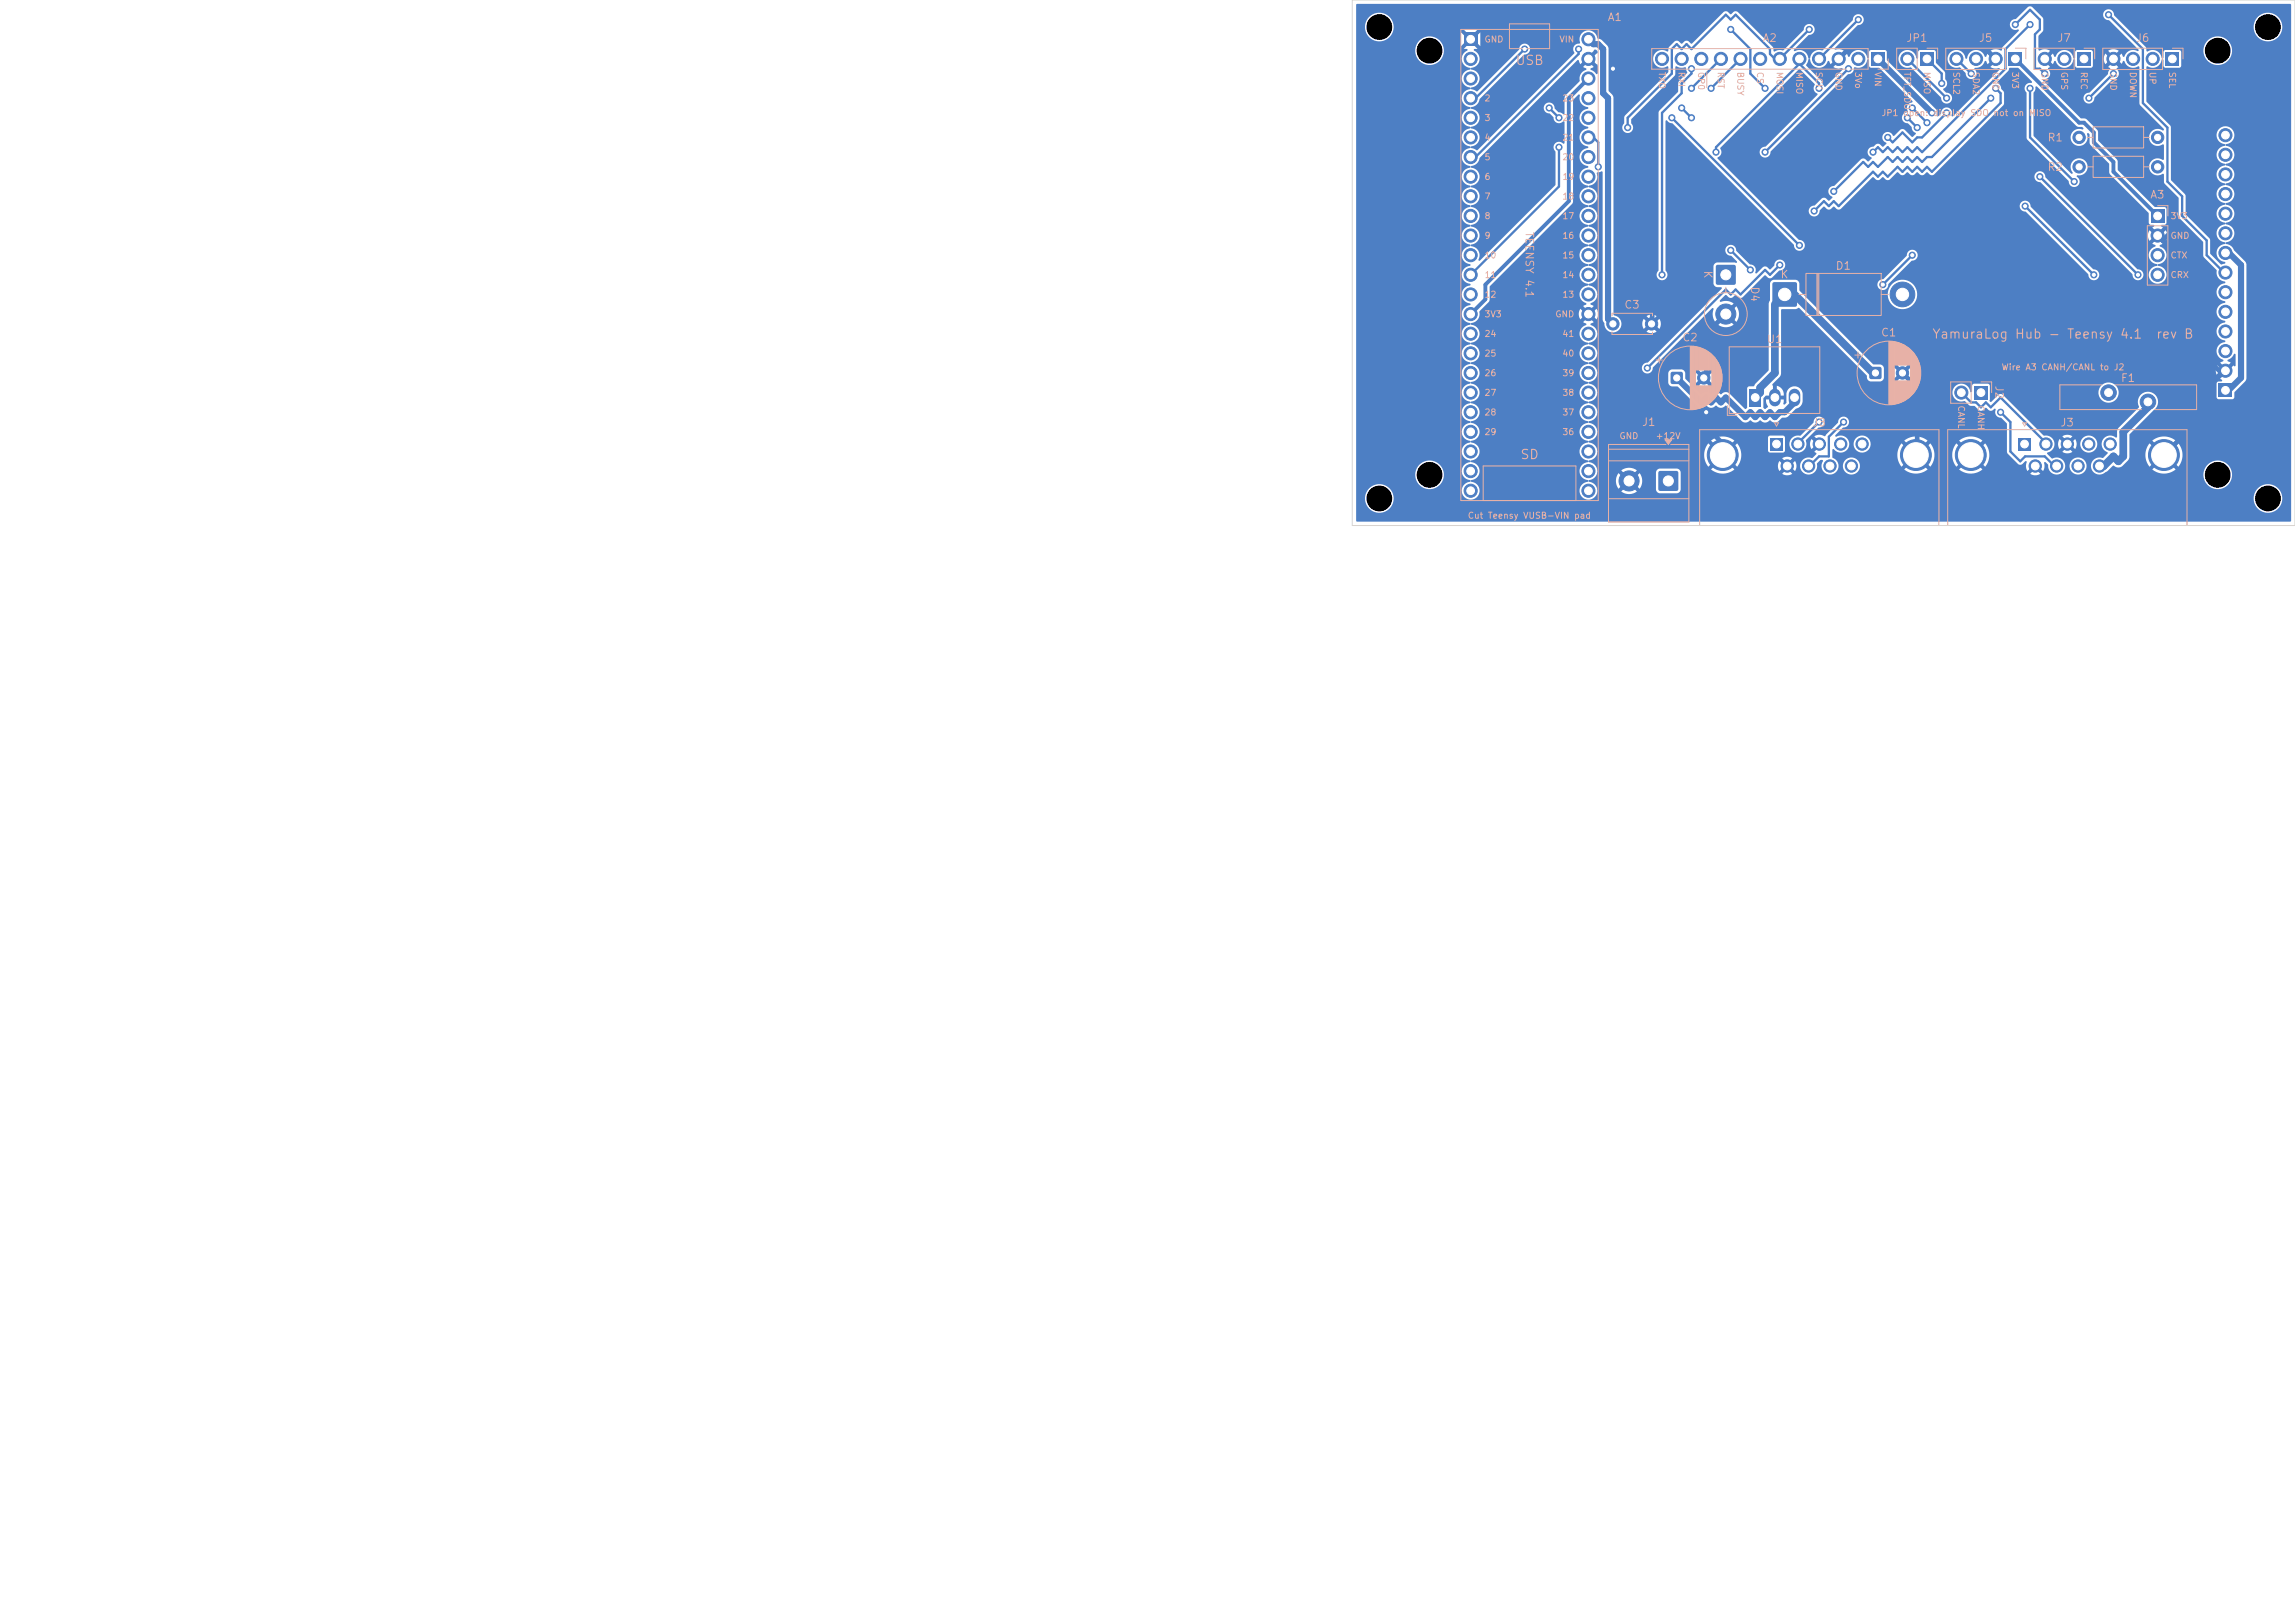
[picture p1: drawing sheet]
<svg xmlns="http://www.w3.org/2000/svg" width="297mm" height="210mm" viewBox="0 0 297 210" stroke-linecap="round" stroke-linejoin="round" font-family="sans-serif">
<defs><g id="words">
<g font-size="1.2" fill="#e8b2a7">
<text x="196" y="8.7">USB</text>
<text x="250" y="44.1">YamuraLog Hub - Teensy 4.1</text>
<text x="278.9" y="44.1">rev B</text>
<text x="196.7" y="59.7">SD</text>
</g>
<g font-size="1" fill="#e8b2a7">
<text x="208" y="3">A1</text>
<text x="228" y="5.7">A2</text>
<text x="246.6" y="5.7">JP1</text>
<text x="256" y="5.7">J5</text>
<text x="266.2" y="5.7">J7</text>
<text x="276.3" y="5.7">J6</text>
<text x="264.9" y="22.4">R2</text>
<text x="264.9" y="18.5">R1</text>
<text x="197.2" y="29.9" transform="rotate(90 197.2 29.9)">TEENSY 4.1</text>
<text x="278.2" y="25.9">A3</text>
<text x="220.3" y="34.9" transform="rotate(90 220.3 34.9)">K</text>
<text x="237.5" y="35.1">D1</text>
<text x="210.1" y="40.2">C3</text>
<text x="226.3" y="37" transform="rotate(90 226.3 37)">D4</text>
<text x="230.3" y="36.3">K</text>
<text x="217.6" y="44.4">C2</text>
<text x="228.6" y="44.6">U1</text>
<text x="243.4" y="43.8">C1</text>
<text x="258" y="49.8" transform="rotate(90 258 49.8)">J2</text>
<text x="274.4" y="49.7">F1</text>
<text x="212.4" y="55.4">J1</text>
<text x="234.5" y="55.4">J8</text>
<text x="266.6" y="55.4">J3</text>
</g>
<g font-size=".8" fill="#e8b2a7">
<text x="192" y="5.7">GND</text>
<text x="201.7" y="5.7">VIN</text>
<text x="214.5" y="9.2" transform="rotate(90 214.5 9.2)">TXO</text>
<text x="217" y="9.2" transform="rotate(90 217 9.2)">RXI</text>
<text x="219.6" y="9.2" transform="rotate(90 219.6 9.2)">GP0</text>
<text x="222.1" y="9.2" transform="rotate(90 222.1 9.2)">RST</text>
<text x="224.6" y="9.2" transform="rotate(90 224.6 9.2)">BUSY</text>
<text x="227.2" y="9.2" transform="rotate(90 227.2 9.2)">CS</text>
<text x="229.7" y="9.2" transform="rotate(90 229.7 9.2)">MOSI</text>
<text x="232.3" y="9.2" transform="rotate(90 232.3 9.2)">MISO</text>
<text x="234.8" y="9.2" transform="rotate(90 234.8 9.2)">SCK</text>
<text x="237.3" y="9.2" transform="rotate(90 237.3 9.2)">GND</text>
<text x="239.9" y="9.2" transform="rotate(90 239.9 9.2)">3Vo</text>
<text x="242.4" y="9.2" transform="rotate(90 242.4 9.2)">VIN</text>
<text x="246.2" y="9.2" transform="rotate(90 246.2 9.2)">TFT_SDO</text>
<text x="248.8" y="9.2" transform="rotate(90 248.8 9.2)">MISO</text>
<text x="252.6" y="9.2" transform="rotate(90 252.6 9.2)">SCL2</text>
<text x="255.1" y="9.2" transform="rotate(90 255.1 9.2)">SDA2</text>
<text x="257.7" y="9.2" transform="rotate(90 257.7 9.2)">GND</text>
<text x="260.2" y="9.2" transform="rotate(90 260.2 9.2)">3V3</text>
<text x="264" y="9.2" transform="rotate(90 264 9.2)">GND</text>
<text x="266.5" y="9.2" transform="rotate(90 266.5 9.2)">GPS</text>
<text x="269.1" y="9.2" transform="rotate(90 269.1 9.2)">REC</text>
<text x="272.9" y="9.2" transform="rotate(90 272.9 9.2)">GND</text>
<text x="275.4" y="9.2" transform="rotate(90 275.4 9.2)">DOWN</text>
<text x="278" y="9.2" transform="rotate(90 278 9.2)">UP</text>
<text x="280.5" y="9.2" transform="rotate(90 280.5 9.2)">SEL</text>
<text x="192" y="13.3">2</text>
<text x="192" y="15.9">3</text>
<text x="202.1" y="13.3">23</text>
<text x="202.1" y="15.9">22</text>
<text x="243.4" y="15.2">JP1 open: display SDO not on</text>
<text x="262.5" y="15.2">MISO</text>
<text x="192" y="18.4">4</text>
<text x="192" y="20.9">5</text>
<text x="192" y="23.5">6</text>
<text x="202.1" y="18.4">21</text>
<text x="202.1" y="20.9">20</text>
<text x="202.1" y="23.5">19</text>
<text x="192" y="26">7</text>
<text x="192" y="28.6">8</text>
<text x="202.1" y="26">18</text>
<text x="202.1" y="28.6">17</text>
<text x="280.8" y="28.6">3V3</text>
<text x="192" y="31.1">9</text>
<text x="192" y="33.6">10</text>
<text x="202.1" y="31.1">16</text>
<text x="202.1" y="33.6">15</text>
<text x="280.8" y="31.1">GND</text>
<text x="280.8" y="33.6">CTX</text>
<text x="192" y="36.2">11</text>
<text x="192" y="38.7">12</text>
<text x="192" y="41.3">3V3</text>
<text x="201.2" y="41.3">GND</text>
<text x="202.1" y="36.2">14</text>
<text x="202.1" y="38.7">13</text>
<text x="280.8" y="36.2">CRX</text>
<text x="192" y="43.8">24</text>
<text x="192" y="46.3">25</text>
<text x="202.1" y="43.8">41</text>
<text x="202.1" y="46.3">40</text>
<text x="192" y="48.9">26</text>
<text x="192" y="51.4">27</text>
<text x="192" y="54">28</text>
<text x="202.1" y="48.9">39</text>
<text x="202.1" y="51.4">38</text>
<text x="202.1" y="54">37</text>
<text x="253.2" y="52.4" transform="rotate(90 253.2 52.4)">CANL</text>
<text x="255.8" y="52.4" transform="rotate(90 255.8 52.4)">CANH</text>
<text x="259" y="48.1">Wire A3 CANH/CANL to J2</text>
<text x="192" y="56.5">29</text>
<text x="202.1" y="56.5">36</text>
<text x="209.5" y="57">GND</text>
<text x="214.2" y="57">+12V</text>
<text x="189.9" y="67.3">Cut Teensy VUSB-VIN pad</text>
</g>
</g></defs>
<path d="M287.2 49.7h1.7v1.7h-1.7z" fill="#4d7fc4"/>
<g fill="#4d7fc4" stroke="#4d7fc4" stroke-width=".13">
<circle cx="288" cy="48" r=".85"/>
<circle cx="288" cy="45.4" r=".85"/>
<circle cx="288" cy="42.9" r=".85"/>
<circle cx="288" cy="40.3" r=".85"/>
<circle cx="288" cy="37.8" r=".85"/>
<circle cx="288" cy="35.3" r=".85"/>
<circle cx="288" cy="32.7" r=".85"/>
<circle cx="288" cy="30.2" r=".85"/>
<circle cx="288" cy="27.6" r=".85"/>
<circle cx="288" cy="25.1" r=".85"/>
<circle cx="288" cy="22.6" r=".85"/>
<circle cx="288" cy="20" r=".85"/>
<circle cx="288" cy="17.5" r=".85"/>
</g>
<path d="M189.5 4.2h1.7v1.7h-1.7z" fill="#4d7fc4"/>
<g fill="#4d7fc4" stroke="#4d7fc4" stroke-width=".13">
<circle cx="190.3" cy="7.6" r=".85"/>
<circle cx="190.3" cy="10.2" r=".85"/>
<circle cx="190.3" cy="12.7" r=".85"/>
<circle cx="190.3" cy="15.2" r=".85"/>
<circle cx="190.3" cy="17.8" r=".85"/>
<circle cx="190.3" cy="20.3" r=".85"/>
<circle cx="190.3" cy="22.9" r=".85"/>
<circle cx="190.3" cy="25.4" r=".85"/>
<circle cx="190.3" cy="27.9" r=".85"/>
<circle cx="190.3" cy="30.5" r=".85"/>
<circle cx="190.3" cy="33" r=".85"/>
<circle cx="190.3" cy="35.6" r=".85"/>
<circle cx="190.3" cy="38.1" r=".85"/>
<circle cx="190.3" cy="40.6" r=".85"/>
<circle cx="190.3" cy="43.2" r=".85"/>
<circle cx="190.3" cy="45.7" r=".85"/>
<circle cx="190.3" cy="48.3" r=".85"/>
<circle cx="190.3" cy="50.8" r=".85"/>
<circle cx="190.3" cy="53.3" r=".85"/>
<circle cx="190.3" cy="55.9" r=".85"/>
<circle cx="190.3" cy="58.4" r=".85"/>
<circle cx="190.3" cy="61" r=".85"/>
<circle cx="190.3" cy="63.5" r=".85"/>
<circle cx="205.6" cy="63.5" r=".85"/>
<circle cx="205.6" cy="61" r=".85"/>
<circle cx="205.6" cy="58.4" r=".85"/>
<circle cx="205.6" cy="55.9" r=".85"/>
<circle cx="205.6" cy="53.3" r=".85"/>
<circle cx="205.6" cy="50.8" r=".85"/>
<circle cx="205.6" cy="48.3" r=".85"/>
<circle cx="205.6" cy="45.7" r=".85"/>
<circle cx="205.6" cy="43.2" r=".85"/>
<circle cx="205.6" cy="40.6" r=".85"/>
<circle cx="205.6" cy="38.1" r=".85"/>
<circle cx="205.6" cy="35.6" r=".85"/>
<circle cx="205.6" cy="33" r=".85"/>
<circle cx="205.6" cy="30.5" r=".85"/>
<circle cx="205.6" cy="27.9" r=".85"/>
<circle cx="205.6" cy="25.4" r=".85"/>
<circle cx="205.6" cy="22.9" r=".85"/>
<circle cx="205.6" cy="20.3" r=".85"/>
<circle cx="205.6" cy="17.8" r=".85"/>
<circle cx="205.6" cy="15.2" r=".85"/>
<circle cx="205.6" cy="12.7" r=".85"/>
<circle cx="205.6" cy="10.2" r=".85"/>
<circle cx="205.6" cy="7.6" r=".85"/>
<circle cx="205.6" cy="5.1" r=".85"/>
<circle cx="208.7" cy="41.9" r=".8"/>
<circle cx="213.7" cy="41.9" r=".8"/>
</g>
<path d="M261.2 56.7h1.6v1.6h-1.6z" fill="#4d7fc4"/>
<g fill="#4d7fc4" stroke="#4d7fc4" stroke-width=".13">
<circle cx="264.8" cy="57.5" r=".8"/>
<circle cx="267.5" cy="57.5" r=".8"/>
<circle cx="270.3" cy="57.5" r=".8"/>
<circle cx="273.1" cy="57.5" r=".8"/>
<circle cx="263.4" cy="60.3" r=".8"/>
<circle cx="266.2" cy="60.3" r=".8"/>
<circle cx="268.9" cy="60.3" r=".8"/>
<circle cx="271.7" cy="60.3" r=".8"/>
<circle cx="255" cy="58.9" r="2"/>
<circle cx="280" cy="58.9" r="2"/>
</g>
<path d="M278.4 27.1h1.7v1.7h-1.7z" fill="#4d7fc4"/>
<g fill="#4d7fc4" stroke="#4d7fc4" stroke-width=".13">
<circle cx="279.2" cy="30.5" r=".85"/>
<circle cx="279.2" cy="33" r=".85"/>
<circle cx="279.2" cy="35.6" r=".85"/>
<circle cx="272.9" cy="50.8" r="1.01"/>
<circle cx="278" cy="52" r="1.01"/>
</g>
<path d="M268.8 6.8h1.7v1.7h-1.7z" fill="#4d7fc4"/>
<g fill="#4d7fc4" stroke="#4d7fc4" stroke-width=".13">
<circle cx="267.2" cy="7.6" r=".85"/>
<circle cx="264.6" cy="7.6" r=".85"/>
</g>
<path d="M260 6.8h1.7v1.7h-1.7z" fill="#4d7fc4"/>
<g fill="#4d7fc4" stroke="#4d7fc4" stroke-width=".13">
<circle cx="258.3" cy="7.6" r=".85"/>
<circle cx="255.7" cy="7.6" r=".85"/>
<circle cx="253.2" cy="7.6" r=".85"/>
</g>
<path d="M248.5 6.8h1.7v1.7h-1.7z" fill="#4d7fc4"/>
<circle cx="246.8" cy="7.6" r=".85" fill="#4d7fc4" stroke="#4d7fc4" stroke-width=".13"/>
<path d="M226.4 50.3h1.5v2.3h-1.5z" fill="#4d7fc4"/>
<path d="M229.7 51v.8M232.2 51v.8" fill="none" stroke="#4d7fc4" stroke-width="1.5"/>
<path d="M255.5 50h1.7v1.7h-1.7z" fill="#4d7fc4"/>
<circle cx="253.8" cy="50.8" r=".85" fill="#4d7fc4" stroke="#4d7fc4" stroke-width=".13"/>
<path d="M216.3 48.2l.1-.1 1.3 .1 .1 .2-.1 1.2-.2 .1-1.2-.1-.1-.1z" fill="#4d7fc4"/>
<g fill="#4d7fc4" stroke="#4d7fc4" stroke-width=".13">
<circle cx="220.5" cy="48.9" r=".8"/>
<circle cx="269.1" cy="21.6" r=".8"/>
<circle cx="279.2" cy="21.6" r=".8"/>
</g>
<path d="M214.7 61l.2-.1h2.1l.1 .1 .1 .2v2.1l-.1 .2h-.1h-2.1h-.2l-.1-.2v-2.1z" fill="#4d7fc4"/>
<g fill="#4d7fc4" stroke="#4d7fc4" stroke-width=".13">
<circle cx="210.8" cy="62.2" r="1.3"/>
<circle cx="269.1" cy="17.8" r=".8"/>
<circle cx="279.2" cy="17.8" r=".8"/>
</g>
<path d="M242.2 6.8h1.7v1.7h-1.7z" fill="#4d7fc4"/>
<g fill="#4d7fc4" stroke="#4d7fc4" stroke-width=".13">
<circle cx="240.5" cy="7.6" r=".85"/>
<circle cx="237.9" cy="7.6" r=".85"/>
<circle cx="235.4" cy="7.6" r=".85"/>
<circle cx="232.9" cy="7.6" r=".85"/>
<circle cx="230.3" cy="7.6" r=".85"/>
<circle cx="227.8" cy="7.6" r=".85"/>
<circle cx="225.2" cy="7.6" r=".85"/>
<circle cx="222.7" cy="7.6" r=".85"/>
<circle cx="220.2" cy="7.6" r=".85"/>
<circle cx="217.6" cy="7.6" r=".85"/>
<circle cx="215.1" cy="7.6" r=".85"/>
</g>
<path d="M222.1 34.3h.2h2.1h.2v.2v2.1v.2l-.2 .1h-2.1l-.2-.1-.1-.2v-2.1z" fill="#4d7fc4"/>
<circle cx="223.3" cy="40.6" r="1.3" fill="#4d7fc4" stroke="#4d7fc4" stroke-width=".13"/>
<path d="M229.1 56.7h1.6v1.6h-1.6z" fill="#4d7fc4"/>
<g fill="#4d7fc4" stroke="#4d7fc4" stroke-width=".13">
<circle cx="232.7" cy="57.5" r=".8"/>
<circle cx="235.4" cy="57.5" r=".8"/>
<circle cx="238.2" cy="57.5" r=".8"/>
<circle cx="241" cy="57.5" r=".8"/>
<circle cx="231.3" cy="60.3" r=".8"/>
<circle cx="234.1" cy="60.3" r=".8"/>
<circle cx="236.8" cy="60.3" r=".8"/>
<circle cx="239.6" cy="60.3" r=".8"/>
<circle cx="222.9" cy="58.9" r="2"/>
<circle cx="247.9" cy="58.9" r="2"/>
</g>
<path d="M242 47.5h.2h1.2l.1 .2-.1 1.3-.1 .1-1.3-.1-.1-.2z" fill="#4d7fc4"/>
<circle cx="246.2" cy="48.3" r=".8" fill="#4d7fc4" stroke="#4d7fc4" stroke-width=".13"/>
<path d="M280.3 6.8h1.7v1.7h-1.7z" fill="#4d7fc4"/>
<g fill="#4d7fc4" stroke="#4d7fc4" stroke-width=".13">
<circle cx="278.6" cy="7.6" r=".85"/>
<circle cx="276" cy="7.6" r=".85"/>
<circle cx="273.5" cy="7.6" r=".85"/>
</g>
<path d="M229.4 36.6l.2-.1h2.7l.2 .1 .1 .2v2.7l-.1 .1-.2 .1h-2.7l-.2-.1v-.1v-2.7z" fill="#4d7fc4"/>
<g fill="#4d7fc4" stroke="#4d7fc4" stroke-width=".13">
<circle cx="246.2" cy="38.1" r="1.6"/>
<circle cx="250" cy="14.6" r=".4"/>
<circle cx="208.7" cy="8.9" r=".4"/>
<circle cx="220.8" cy="53.3" r=".4"/>
<circle cx="224" cy="32.4" r=".4"/>
<circle cx="226.5" cy="34.9" r=".4"/>
<circle cx="262.1" cy="26.7" r=".4"/>
<circle cx="218.9" cy="15.2" r=".4"/>
<circle cx="246.8" cy="15.2" r=".4"/>
<circle cx="217.6" cy="14" r=".4"/>
<circle cx="200.5" cy="14" r=".4"/>
<circle cx="271" cy="35.6" r=".4"/>
<circle cx="248.1" cy="16.5" r=".4"/>
<circle cx="201.8" cy="15.2" r=".4"/>
<circle cx="264" cy="22.9" r=".4"/>
<circle cx="249.4" cy="15.9" r=".4"/>
<circle cx="224" cy="3.8" r=".4"/>
<circle cx="228.4" cy="11.4" r=".4"/>
<circle cx="276.7" cy="35.6" r=".4"/>
<circle cx="247.5" cy="14" r=".4"/>
<circle cx="197.3" cy="6.4" r=".4"/>
<circle cx="268.4" cy="23.5" r=".4"/>
<circle cx="262.7" cy="11.4" r=".4"/>
<circle cx="260.8" cy="3.2" r=".4"/>
<circle cx="264.6" cy="9.5" r=".4"/>
<circle cx="210.6" cy="16.5" r=".4"/>
<circle cx="234.1" cy="3.8" r=".4"/>
<circle cx="201.8" cy="19.1" r=".4"/>
<circle cx="218.9" cy="8.9" r=".4"/>
<circle cx="272.9" cy="1.9" r=".4"/>
<circle cx="215.1" cy="35.6" r=".4"/>
<circle cx="240.5" cy="2.5" r=".4"/>
<circle cx="251.9" cy="12.7" r=".4"/>
<circle cx="204.3" cy="6.4" r=".4"/>
<circle cx="218.9" cy="11.4" r=".4"/>
<circle cx="221.4" cy="11.4" r=".4"/>
<circle cx="235.4" cy="11.4" r=".4"/>
<circle cx="222.1" cy="19.7" r=".4"/>
<circle cx="251.3" cy="10.8" r=".4"/>
<circle cx="258.3" cy="11.4" r=".4"/>
<circle cx="255.1" cy="9.5" r=".4"/>
<circle cx="234.8" cy="27.3" r=".4"/>
<circle cx="230.3" cy="34.3" r=".4"/>
<circle cx="213.2" cy="47.6" r=".4"/>
<circle cx="243.7" cy="36.8" r=".4"/>
<circle cx="247.5" cy="33" r=".4"/>
<circle cx="270.3" cy="12.7" r=".4"/>
<circle cx="237.3" cy="24.8" r=".4"/>
<circle cx="273.5" cy="9.5" r=".4"/>
<circle cx="257.6" cy="12.7" r=".4"/>
<circle cx="242.4" cy="19.7" r=".4"/>
<circle cx="262.7" cy="3.2" r=".4"/>
<circle cx="228.4" cy="19.7" r=".4"/>
<circle cx="239.2" cy="8.9" r=".4"/>
<circle cx="244.3" cy="17.8" r=".4"/>
<circle cx="206.8" cy="21.6" r=".4"/>
<circle cx="251.9" cy="14.6" r=".4"/>
<circle cx="232.9" cy="31.8" r=".4"/>
<circle cx="216.4" cy="15.2" r=".4"/>
<circle cx="235.4" cy="54.6" r=".4"/>
<circle cx="258.9" cy="53.3" r=".4"/>
<circle cx="238.6" cy="54.6" r=".4"/>
</g>
<path d="M205.6 5.1l.6 .6h.6l.7 .7v5.7l.6 .6v28.6l.6 .6M243 7.6l7 7M288 32.7l.1-.3 1.9 1.9v14.6l-1.9 1.9-.1-.3M208.7 41.9h.1M217 48.9l3.2 3.2 .6-.7 .6 .7 .7-.7 .6 .7 .6-.7 2.6 2.6 .6-.7 .7 .7 .6-.7 .6 .7 .7-.7 .6 .7 .6-.7h.7l1.2-1.2v-.7M217 48.9h.1" fill="none" stroke="#4d7fc4" stroke-width=".8"/>
<path d="M208.7 8.9v1.9l.7 .6v12.7l4.4 4.5v13.3h-.1M237.9 7.6l2.6-2.5 .6 .6 .7-.6 .6 .6 .6-.6 .7 .6 .6-.6 1.3 1.3 1.2-1.3 .7 .6 .6-.6 .6 .6 .7-.6 .6 .6 .6-.6 1.3 1.3 1.3-1.3 1.3 1.3 1.2-1.3 2.6 2.5M273.5 7.6l1.3 1.3v5.7l2.5 2.5v5.1l3.8 3.8v3.8l-1.2 1.3M279.2 30.5l7 7v9.5l1.3 1.3M220.8 53.3v1.3l.6 .6v.7l1.3 1.3 .2 1.7M222.7 41.3l-1.9 1.9v5.7h-.3M246.2 48.3l1.9 1.9v7l-.2 1.7M287.5 48.3l-.7 .6h-.6v2.5l-3.8 3.8v1.3l-2.4 2.4M288 48l-.5 .3" fill="none" stroke="#4d7fc4" stroke-width=".6"/>
<g fill="none" stroke="#4d7fc4" stroke-width=".3">
<path d="M197.3 6.4l-6.3 6.3M200.5 14l1.3 1.2M201.8 19.1v5l-11.5 11.5M204.3 6.4v.6l-13.3 13.3M206.2 17.8l.6 .6v3.2M216.4 15.2l16.5 16.6M217.6 14l1.3 1.2M218.9 8.9v.6l-1.3 1.3v1.3l-2.5 2.5v21M222.7 7.6l-3.8 3.8M224 3.8l2.5 2.6v3.1l1.9 1.9M225.2 7.6l-3.8 3.8M229.7 7.6l-.6-.6v-.6l-4.5-4.5-.6 .6-.7-.6-4.4 4.5-.6-.7-.7 .7-.6-.7-.6 .7v3.1l-5.8 5.7v1.3"/>
<path d="M234.1 3.8l-3.8 3.8M235.4 11.4v-.6l-2.5-2.5-10.8 10.8v.6M239.2 8.9l-10.8 10.8M240.5 2.5l-5.1 5.1M246.8 15.2l1.3 1.3M246.8 7.6l5.1 5.1M247.5 14l1.9 1.9M249.4 7.6l1.9 1.9v1.3M251.9 14.6l-3.2 3.2h-.6l-.6 .6-1.3-1.3-1.3 1.3-.6-.6M253.2 7.6l1.9 1.9M257.6 12.7l-7.6 7.6h-.6l-.7 .7-.6-.7-.6 .7-.7-.7-.6 .7-.6-.7-.7 .7-.6-.7-1.3 1.3-.6-.6-.6 .6-.7-.6-3.8 3.8M258.3 11.4l.6 .7v1.2l-8.9 8.9-.6-.6-.7 .6-.6-.6-.6 .6-.7-.6-.6 .6-.6-.6-1.3 1.3-.6-.7-.7 .7-.6-.7-4.5 4.5-.6-.7-.6 .7-.7-.7-1.2 1.3"/>
<path d="M260.8 3.2l1.9-1.9 1.3 1.2v1.3l-.7 .6v4.5h.7l.6 .6M262.7 11.4v6.4l5.7 5.7M262.7 3.2l-3.2 3.2v2.5l-10.8 10.8-.6-.6-.6 .6-.7-.6-.6 .6-.6-.6-.7 .6-.6-.6-.6 .6-.7-.6-.6 .6M272.9 1.9l4.4 4.5v6.9l3.2 3.2v7l1.9 1.9v2.5l3.2 3.2v1.9l1.9 1.9 .5 .4M273.5 9.5l-3.2 3.2M224 32.4l2.5 2.5M230.3 34.3l-1.2 1.3-.7-.7-3.2 3.2-.6-.6-.6 .6-.7-.6-10.1 10.1M247.5 33l-3.8 3.8M262.1 26.7l8.9 8.9M264 22.9l12.7 12.7M235.4 54.6l-2.5 2.6-.2 .3M238.6 54.6l-1.9 1.9v2.6h-1.3l-1.3 1.2"/>
<path d="M253.8 50.8l1.3 1.3h.6l.7 .6 .6-.6 .6 .6 1.3-1.3 5.7 5.8 .2 .3M258.9 53.3l1.3 1.3v3.8l1.2 1.3 .7-.6h2.5l1.3 1.2h.3"/>
</g>
<path d="M205.6 10.2l-2.6 2.5v13.3l-10.8 10.8v1.9l-1.9 1.9M260.8 7.6l8.3 8.3h.6l1.3 1.2v1.3l2.5 2.6v1.2l5.7 5.7" fill="none" stroke="#4d7fc4" stroke-width=".5"/>
<path d="M229.7 39.4v8.9l-1.9 1.9v.6l-.6 .6M232.2 38.1l10.2 10.2h.3M227.2 51.4h.1M278 52v.7l-3.2 3.2v3.2l-.7 .6-.6-.6-1.3 1.2h-.5" fill="none" stroke="#4d7fc4" stroke-width="1"/>
<g fill="#4d7fc4">
<path d="M190.4 21.5a1.26 1.26 0 0 0 1.1-1.1l12.6-12.6h.2l.2 .5 .6-.6 .1 .2 .2 .2-.5 .6 .3 .1 .1 .2a1.31 1.31 0 0 0-.9 1.5l-1.9 2-.1 2.2-.1 .1-.6-.3-.5-.4a.73 .73 0 0 0-.7-.8 .73 .73 0 0 0-.7 .7 .73 .73 0 0 0 .8 .7l.4 .4a.75 .75 0 0 0 .5 .8 .75 .75 0 0 0 .8-.2l.2 .1v2.7l-.2 .1a.73 .73 0 0 0-1.1 0 .73 .73 0 0 0 .1 1v4.4l-9.8 9.7h-.1l-.1-.1a1.2 1.2 0 0 0-.9-1.8v-.1a1.18 1.18 0 0 0 1.1-1.2 1.18 1.18 0 0 0-1.1-1.2v-.2a1.18 1.18 0 0 0 1.1-1.2 1.18 1.18 0 0 0-1.1-1.1v-.2a1.18 1.18 0 0 0 1.1-1.2 1.18 1.18 0 0 0-1.1-1.2v-.2a1.18 1.18 0 0 0 1.1-1.1 1.18 1.18 0 0 0-1.1-1.2z"/>
<path d="M206 7.7l.7 .7 .1 1.1-.1 .1-.9-.6v-.1l.5-.2-.6-.6 .2-.1z"/>
<path d="M206.3 6.4l.3 .1 .1 .1 .1 .2-.8 .7-.1-.3-.2-.1z"/>
<path d="M228.5 51.2h.8l-.1 .2 .1 .3h-.8l.1 .4 .2 .5-.4 .3-.2-.2v-1.1z"/>
<path d="M288.3 46.6v-.1a1.41 1.41 0 0 0 .9-.7l.1 .1v1.4l-.1 .1-.2-.1-.5 .5-.2-.2-.2-.1 .6-.6-.4-.1z"/>
<path d="M234 7.7h.2a1.19 1.19 0 0 0 1.1 1.1 1.19 1.19 0 0 0 1.3-.9h.1l.2 .4 .6-.6v.2l.3 .2-.5 .6a1.52 1.52 0 0 0 1.1 .1l.1 .2-2.2 2.2a.49 .49 0 0 1-.4-.5l-.1-.2-2.1-2z"/>
<path d="M175.6 .5h120.8l.1 .1v2.8h-1.1l-.1-.3a1.85 1.85 0 0 0-3-1 1.85 1.85 0 0 0 .5 3.1 1.85 1.85 0 0 0 2.6-1.8h1.1v3h-7.6l-.1-.2a1.85 1.85 0 0 0-3-1.1 1.85 1.85 0 0 0 .5 3.2 1.85 1.85 0 0 0 2.6-1.9h7.6v42.6h-5.8v-14.8l-.1-.4-1.5-1.4a1.25 1.25 0 0 0-1-.8l-.1-.2 .1-.1a1.16 1.16 0 0 0 1.1-1.2 1.16 1.16 0 0 0-1.1-1.1l-.1-.1 .1-.1a1.16 1.16 0 0 0 1.1-1.2 1.16 1.16 0 0 0-1.1-1.1l-.1-.2h.1a1.17 1.17 0 0 0 1.1-1.2 1.17 1.17 0 0 0-1.1-1.2l-.1-.1 .1-.1a1.16 1.16 0 0 0 1.1-1.2 1.16 1.16 0 0 0-1.1-1.1l-.1-.1 .1-.1a1.16 1.16 0 0 0 1.1-1.2 1.16 1.16 0 0 0-1.1-1.1l-.1-.2 .1-.1a1.15 1.15 0 0 0 .9-1.7 1.15 1.15 0 0 0-2 0 1.15 1.15 0 0 0 .9 1.7l.1 .1v.2a1.18 1.18 0 0 0-1.2 1.1 1.18 1.18 0 0 0 1.2 1.2v.1l-.1 .1a1.17 1.17 0 0 0-1.1 1.2 1.17 1.17 0 0 0 1.2 1.1v.2l-.1 .1a1.17 1.17 0 0 0-1.1 1.2 1.17 1.17 0 0 0 1.2 1.1v.1l-.1 .1a1.17 1.17 0 0 0-1.1 1.2 1.17 1.17 0 0 0 1.2 1.1v.2h-.1a1.17 1.17 0 0 0-1.1 1.2 1.17 1.17 0 0 0 1.2 1.2v.1l-.1 .1a1.17 1.17 0 0 0-1.1 1.2 1.17 1.17 0 0 0 1.2 1.1v.2l-.6 .1-1.4-1.4v-1.9l-3.1-3.1-.1-2.6-1.8-1.9-.1-6.8v-.3l-3.1-3v-4.5l.1-.1a1.2 1.2 0 0 0 1.9-.9h.2v.8l.1 .2 1.9 .1 .3-.3v-1.8l-.3-.2h-1.8l-.2 .2-.1 .8-.1 .1-.1-.1a1.23 1.23 0 0 0-1.9-.8l-.1-.6-4.1-4.1a.73 .73 0 0 0-.7-.8 .73 .73 0 0 0-.7 .7 .73 .73 0 0 0 .8 .7l3.7 3.8v.2h-.1a1.22 1.22 0 0 0-1.7 .8l-.1-.1-.2-.4-.6 .6-.1-.2-.3-.2 .6-.5a1.25 1.25 0 0 0-1.4 0l.6 .5-.3 .2-.1 .2-.5-.6a1.24 1.24 0 0 0 0 1.4l.5-.6 .1 .2 .3 .2-.6 .6 .3 .2-.2 .3-.1 .4-2.4 2.4a.73 .73 0 0 0-.8 .7 .73 .73 0 0 0 .8 .7 .73 .73 0 0 0 .7-.8l2.3-2.4a.75 .75 0 0 0 .8-.4 .75 .75 0 0 0-.3-.9l.3-.2-.6-.6 .3-.2 .1-.2 .6 .6 .1-.4h.2a1.26 1.26 0 0 0 1.9 .7l.1 .1v4.8l3.1 3.2v.1l-.1 .1a1.11 1.11 0 0 0-1.5 .1 1.11 1.11 0 0 0 0 1.5 1.11 1.11 0 0 0 1.5 .2l.1 .1v1.9a1.18 1.18 0 0 0-1.9 1 1.17 1.17 0 0 0 1.9 .8l.1 1.3 1.8 1.8 .1 2.5 2.2 2.3h-3.7l-.2-.6-.6 .6-.1-.2-.2-.2 .5-.6-.2-.1v-.2h.4l.3-.2-.1-2-.2-.1h-1.3l-4.7-4.8-.1-1.3-2.5-2.5v-1.1l-.1-.3-1.4-1.4-.7-.1-4.9-4.9v-.2a.74 .74 0 0 0 .9-.4 .74 .74 0 0 0-.3-.9l.3-.2-.6-.6 .3-.2 .1-.2 .6 .6 .1-.4h.2a1.19 1.19 0 0 0 1.3 .9 1.19 1.19 0 0 0 1-1.1h.2v.8l.2 .2 1.9 .1 .2-.3v-1.8l-.2-.2h-1.8l-.3 .2v.8l-.1 .1-.1-.1a1.18 1.18 0 0 0-1.1-1 1.18 1.18 0 0 0-1.2 .9l-.1-.1-.2-.4-.6 .6-.1-.2-.3-.2 .6-.5a1.46 1.46 0 0 0-1.4-.1l-.1-.1v-1.7l.5-.6 .1-.2v-1.4l-.1-.2-1.3-1.4-.3-.1-.3 .1-1.5 1.5a.72 .72 0 0 0-.8 .9 .72 .72 0 0 0 1.1 .5l.1 .1-.1 .1-2 2.1-.2 .5a1.34 1.34 0 0 0-1.4 0l.5 .5-.2 .2-.1 .2-.6-.6-.1 .4h-.2a1.18 1.18 0 0 0-1.3-.8 1.18 1.18 0 0 0-1 1.1h-.2a1.66 1.66 0 0 0-.8-1 1.16 1.16 0 0 0-1.6 1 1.16 1.16 0 0 0 1.6 1.1l.8 .7a.73 .73 0 0 0 1 .8 .73 .73 0 0 0 .1-1.3l.1-.1a1.25 1.25 0 0 0 1.3-.9h.1l.2 .4 .6-.6 .1 .2 .2 .2-.5 .6a1.74 1.74 0 0 0 1.2 .1v.2l-3.8 3.8h-2.4v-.2a.79 .79 0 0 0-.8-.6l-.3-.4v-.1a.76 .76 0 0 0 .2-1.3v-.8l-1.2-1.3v-1.4l-.1-.2h-1.9l-.3 .2v.8l-.1 .1-.1-.1a1.16 1.16 0 0 0-1.4-1 1.16 1.16 0 0 0-.9 1.5 1.16 1.16 0 0 0 1.6 .7l3.9 3.9a.72 .72 0 0 0 .6 .8 .72 .72 0 0 0 .8-.6h2.4l-2.2 2.2-.2 .1-.1-.1a.73 .73 0 0 0-.5-1.1 .73 .73 0 0 0-.8 .8l-.3 .3h-.2v-.5l-.1-.3-6.4-6.4v-1.1l-.1-.2h-2l-.2 .2v.8l-.1 .1-.1-.1a1.19 1.19 0 0 0-1.1-1 1.19 1.19 0 0 0-1.3 .9l-.1-.1-.2-.4-.6 .6-.1-.3-.2-.1 .5-.5a1.74 1.74 0 0 0-1.1-.2l-.1-.2 3-2.9a.73 .73 0 0 0 .8-.7 .73 .73 0 0 0-.8-.8 .73 .73 0 0 0-.6 .8l-4 3.9a1.2 1.2 0 0 0-1.6 1.1h-.1a1.66 1.66 0 0 0-.8-1l-.5-.1-.5 .1-.2-.1 1.9-2a.73 .73 0 0 0 .8-.6 .73 .73 0 0 0-.7-.8 .73 .73 0 0 0-.7 .8l-2.6 2.6a1.29 1.29 0 0 0-1.2 .2l-.1-.1-.1-.5-4.5-4.6h-.2h-.3l-.4 .3-.5-.3h-.3l-2 1.9h-40.8l-.1-.3a1.85 1.85 0 0 0-3-1 1.85 1.85 0 0 0 .5 3.1 1.85 1.85 0 0 0 2.6-1.8h40.8l-2.2 2.2h-.2l-.3-.2a.59 .59 0 0 0-.8 .3l-.5-.4h-.4l-.8 .8-.2 .6a1.22 1.22 0 0 0-1.2-.1 1.22 1.22 0 0 0-.7 1.1 1.23 1.23 0 0 0 1.9 .9l.1 .1v.7l-5.6 5.6-.1 .2v.7a.72 .72 0 0 0-.1 1.1 .72 .72 0 0 0 1.1 0 .72 .72 0 0 0-.1-1.1v-.5l5.6-5.6 .1-.2v-.9l.1-.1h.1a1.31 1.31 0 0 0 1.1 .1l.3 .7-1.2 1.2-.1 1.3-2.4 2.4-.1 .2v20.5a.72 .72 0 0 0 0 1.1 .72 .72 0 0 0 1-.1 .72 .72 0 0 0-.1-1v-19.3l.1-.1 .4 .3 .5 .1 15.6 15.7a.72 .72 0 0 0 .8 .8 .72 .72 0 0 0 .7-.8 .72 .72 0 0 0-.8-.7l-10.5-10.5v-.1a.78 .78 0 0 0 .3-1.2l10.2-10.2h.2l1.8 1.9v.2a.76 .76 0 0 0 .4 1.1v.1l-6.7 6.7a.72 .72 0 0 0-.8 .7 .72 .72 0 0 0 .8 .7 .72 .72 0 0 0 .7-.8l9.9-10a.79 .79 0 0 0 .9-.9h.1a1.19 1.19 0 0 0 1.6-1h.1l.1 .1v.8l.2 .2h1.1l4.3 4.3v.1l-.2 .1a.79 .79 0 0 0-.4 1.2 .76 .76 0 0 0-.8 .7 .76 .76 0 0 0 .8 .8l.5 .4 .2 .6 .3 .3-.3 .4h-.2l-.9-.9-.2-.1-.4 .1-.8 .8h-.1a.73 .73 0 0 0-1.2-.3 .73 .73 0 0 0 .3 1.2l-.4 .5-.5-.3a.56 .56 0 0 0-.7 .3 .75 .75 0 0 0-.8 .6 .75 .75 0 0 0 .5 .8l-.4 .5-.5-.4-.5 .1-3.4 3.4a.76 .76 0 0 0-.8 .7 .76 .76 0 0 0 .5 .8l-.4 .5-.5-.4h-.3l-1 1a.73 .73 0 0 0-.8 .7 .73 .73 0 0 0 .7 .7 .73 .73 0 0 0 .7-.8l.6-.5 .5 .4h.3l.4-.4 .5 .4h.3l4.2-4.2h.2l.5 .4 .3-.1 .3-.3h.1a.55 .55 0 0 0 .9 .3l.9-.9 .6 .4 .3-.1 .5-.3 .5 .4 .2-.1 .5-.3 .6 .4 .2-.1 .5-.3 .4 .3h.5l9-9 .1-.2v-1.4l-.4-.5a.87 .87 0 0 0-.5-.8v-.1l1.4-1.4 .1-.4h1.1l1.8 1.7v.2a.74 .74 0 0 0-.8 .4 .74 .74 0 0 0 .2 .9v6l5.4 5.4a.74 .74 0 0 0 1.1 .7 .74 .74 0 0 0-.1-1.3l.1-.1a1.12 1.12 0 0 0 1.3-1.3 1.12 1.12 0 0 0-1.6-.8 1.12 1.12 0 0 0-.3 1.8v.1h-.2l-4.8-4.9v-5.6l.2-.4v-.4h.2l5.1 5.1 .8 .2 .1 .2-.1 .1a1.11 1.11 0 0 0-1.5 .8 1.11 1.11 0 0 0 1.2 1.3 1.11 1.11 0 0 0 .9-1.6l.1-.1 .2 .2v1.1l.1 .3 2.4 2.4 .1 1.1 .1 .3 5 5v1.3l.2 .2h.5v.2l-.3 .1 .6 .6-.3 .2-.1 .2-.5-.6a1.25 1.25 0 0 0 0 1.4l.5-.6 .1 .2 .3 .2-.6 .5 .4 .2v.2a1.18 1.18 0 0 0-.8 1.2 1.18 1.18 0 0 0 1.1 1.1v.1l-.1 .1a1.16 1.16 0 0 0-1 1.2h-.7v-.1a.79 .79 0 0 0-.8-.7l-11.9-11.9a.72 .72 0 0 0-.7-.7 .72 .72 0 0 0-.7 .7 .72 .72 0 0 0 .8 .7l11.9 11.9v.1h-4.3a.76 .76 0 0 0-.8-.8l-8.1-8.1a.72 .72 0 0 0-.7-.7 .72 .72 0 0 0-.7 .7 .72 .72 0 0 0 .8 .7l5.7 5.7h-19.7a.72 .72 0 0 0-.8-.8 .72 .72 0 0 0-.7 .8l-1.2 1.3h-14.5a.72 .72 0 0 0-.7-.8 .72 .72 0 0 0-.7 .8l-.5 .5-.5-.4h-.4l-.8 .9h-.2v-.2a.74 .74 0 0 0-.8-1l-1.7-1.7a.72 .72 0 0 0-.7-.8 .72 .72 0 0 0-.7 .8 .72 .72 0 0 0 .8 .6l.7 .7v.2h-2.6h-.2l-.2 .2v2.5l.2 .4 .7 .1 .1 .1-4.4 4.5h-3.5l-.2-.5-.6 .6v-.2l-.3-.2 .6-.6a1.2 1.2 0 0 0-1.3 0l.6 .6-.3 .2-.1 .2-.6-.6-.2 .5h-2.7a1.2 1.2 0 0 0-1-1v-28.2l-.2-.3-.4-.6-.1-5.6-.1-.2-.8-.8a.44 .44 0 0 1-.6-.5 1.17 1.17 0 0 0-1.5-.6 1.17 1.17 0 0 0-.6 1.6h-.1a.74 .74 0 0 0-.7 .5 .74 .74 0 0 0 0 .8l-12.5 12.5-.8-.3-.1-.1 .1-.1a1.16 1.16 0 0 0 1.1-1.2 1.16 1.16 0 0 0-1.1-1.1l-.1-.1 .1-.1a1.16 1.16 0 0 0 1.1-1.2 1.16 1.16 0 0 0-1.1-1.1l-.1-.2 .1-.1a1.2 1.2 0 0 0 1.1-1l5.7-5.7a.72 .72 0 0 0 .8-.7 .72 .72 0 0 0-.8-.8 .72 .72 0 0 0-.6 .8l-5.4 5.4-.8-.3v-.2a1.18 1.18 0 0 0 1.1-1.1 1.18 1.18 0 0 0-1.1-1.2l-.1-.1 .1-.1a1.19 1.19 0 0 0 1.1-1.1 1.19 1.19 0 0 0-.8-1.2l.1-.2h.4l-.7-.7 .2-.2 .1-.2 .8 .8v-1.8l-.8 .8-.1-.2-.2-.2 .7-.8h-1.8l.8 .8-.2 .1-.2 .3-.7-.8v1.8l.7-.8 .1 .2 .3 .2-.8 .7h.5v.1h-3a1.85 1.85 0 0 0-2.9-1.4 1.85 1.85 0 0 0 0 3.1 1.85 1.85 0 0 0 2.9-1.4v-.3h3v.1a1.18 1.18 0 0 0-.7 1.3 1.18 1.18 0 0 0 1.1 1v.1l-.1 .1a1.17 1.17 0 0 0-1 1.2 1.17 1.17 0 0 0 1.1 1.1v.2l-.1 .1a1.17 1.17 0 0 0-1 1.1 1.17 1.17 0 0 0 1.1 1.2v.1l-.1 .1a1.17 1.17 0 0 0-1 1.2 1.17 1.17 0 0 0 1.1 1.1v.1l-.1 .1a1.17 1.17 0 0 0-1 1.2 1.17 1.17 0 0 0 1.1 1.2v.1l-.1 .1a1.17 1.17 0 0 0-1 1.2 1.17 1.17 0 0 0 1.1 1.1v.1l-.1 .1a1.17 1.17 0 0 0-1 1.2 1.17 1.17 0 0 0 1.1 1.1v.2l-.1 .1a1.17 1.17 0 0 0-1 1.1 1.17 1.17 0 0 0 1.1 1.2v.1l-.1 .1a1.17 1.17 0 0 0-1 1.2 1.17 1.17 0 0 0 1.1 1.1v.1l-.1 .1a1.17 1.17 0 0 0-1 1.2 1.17 1.17 0 0 0 1.1 1.2v.1l-.1 .1a1.17 1.17 0 0 0-1 1.2 1.17 1.17 0 0 0 1.1 1.1v.1l-.1 .1a1.17 1.17 0 0 0-1 1.2 1.17 1.17 0 0 0 1.1 1.1v.2l-.1 .1a1.17 1.17 0 0 0-1 1.1 1.17 1.17 0 0 0 1.1 1.2v.1l-.1 .1a1.17 1.17 0 0 0-1 1.2 1.17 1.17 0 0 0 1.1 1.1v.1l-.1 .1a1.17 1.17 0 0 0-1 1.2 1.17 1.17 0 0 0 1.1 1.2v.1l-.1 .1a1.17 1.17 0 0 0-1 1.2 1.17 1.17 0 0 0 1.1 1.1v.1l-.1 .1a1.17 1.17 0 0 0-1 1.2 1.17 1.17 0 0 0 1.1 1.1v.2l-.1 .1a1.17 1.17 0 0 0-1 1.1 1.17 1.17 0 0 0 1.1 1.2v.1l-.1 .1a1.17 1.17 0 0 0-1 1.2 1.17 1.17 0 0 0 1.1 1.1v.1l-.1 .1a1.17 1.17 0 0 0-1 1.2 1.17 1.17 0 0 0 1.1 1.2v.1l-.1 .1a1.17 1.17 0 0 0-1 1.2 1.17 1.17 0 0 0 1.1 1.1v.1l-.1 .1a1.15 1.15 0 0 0-1 1.5h-2.3l-.1-.2a1.85 1.85 0 0 0-3-1.1 1.85 1.85 0 0 0 .5 3.1 1.85 1.85 0 0 0 2.6-1.8h2.3l.1 .1a1.63 1.63 0 0 0 1 .8v.1a1.17 1.17 0 0 0-1.1 .8 1.17 1.17 0 0 0 .4 1.3h-9.2l-.1-.3a1.85 1.85 0 0 0-3-1 1.85 1.85 0 0 0 .5 3.1 1.85 1.85 0 0 0 2.6-1.8h9.2l.1 .1a1.16 1.16 0 0 0 1.7-.7 1.16 1.16 0 0 0-1-1.5l-.1-.1 .1-.1a1.17 1.17 0 0 0 1.1-1.2 1.17 1.17 0 0 0-1.1-1.1l-.1-.1 .1-.1a1.16 1.16 0 0 0 1.1-1.2 1.16 1.16 0 0 0-1.1-1.2l-.1-.1 .1-.1a1.16 1.16 0 0 0 1.1-1.2 1.16 1.16 0 0 0-1.1-1.1l-.1-.1 .1-.1a1.16 1.16 0 0 0 1.1-1.2 1.16 1.16 0 0 0-1.1-1.1l-.1-.2 .1-.1a1.17 1.17 0 0 0 1.1-1.1 1.17 1.17 0 0 0-1.1-1.2l-.1-.1 .1-.1a1.16 1.16 0 0 0 1.1-1.2 1.16 1.16 0 0 0-1.1-1.1l-.1-.1 .1-.1a1.16 1.16 0 0 0 1.1-1.2 1.16 1.16 0 0 0-1.1-1.2l-.1-.1 .1-.1a1.16 1.16 0 0 0 1.1-1.2 1.16 1.16 0 0 0-1.1-1.1l-.1-.1 .1-.1a1.23 1.23 0 0 0 1.1-1.5l1.2-1.4 .1-1.9 10.7-10.8 .1-13.2 .7-.8h.1a1.29 1.29 0 0 0 1.1 1.7l.1 .1-.1 .1a1.17 1.17 0 0 0-1.1 1.2 1.17 1.17 0 0 0 1.1 1.1l.1 .1-.1 .1a1.17 1.17 0 0 0-1.1 1.2 1.17 1.17 0 0 0 1.1 1.2l.1 .1-.1 .1a1.17 1.17 0 0 0-1.1 1.2 1.17 1.17 0 0 0 1.1 1.1l.1 .1-.1 .1a1.17 1.17 0 0 0-1.1 1.2 1.17 1.17 0 0 0 1.1 1.1l.1 .2-.1 .1a1.17 1.17 0 0 0-1.1 1.1 1.17 1.17 0 0 0 1.1 1.2l.1 .1-.1 .1a1.17 1.17 0 0 0-1.1 1.2 1.17 1.17 0 0 0 1.1 1.1l.1 .1-.1 .1a1.17 1.17 0 0 0-1.1 1.2 1.17 1.17 0 0 0 1.1 1.2l.1 .1-.1 .1a1.17 1.17 0 0 0-1.1 1.2 1.17 1.17 0 0 0 1.1 1.1l.1 .1-.1 .1a1.17 1.17 0 0 0-1.1 1.2 1.17 1.17 0 0 0 1.1 1.1l.1 .2-.1 .1a1.18 1.18 0 0 0-1.1 1 1.18 1.18 0 0 0 .9 1.3v.1l-.4 .2 .5 .6h-.1l-.2 .3-.6-.5a1.24 1.24 0 0 0 0 1.3l.6-.5 .1 .1 .2 .2-.5 .6 .3 .2 .1 .1a1.18 1.18 0 0 0-.9 1.3 1.18 1.18 0 0 0 1.1 1.1l.1 .1-.1 .1a1.17 1.17 0 0 0-1.1 1.2 1.17 1.17 0 0 0 1.1 1.1l.1 .1-.1 .1a1.17 1.17 0 0 0-1.1 1.2 1.17 1.17 0 0 0 1.1 1.1l.1 .2-.1 .1a1.17 1.17 0 0 0-1.1 1.1 1.17 1.17 0 0 0 1.1 1.2l.1 .1-.1 .1a1.17 1.17 0 0 0-1.1 1.2 1.17 1.17 0 0 0 1.1 1.1l.1 .1-.1 .1a1.17 1.17 0 0 0-1.1 1.2 1.17 1.17 0 0 0 1.1 1.2l.1 .1-.1 .1a1.17 1.17 0 0 0-1.1 1.2 1.17 1.17 0 0 0 1.1 1.1l.1 .1-.1 .1a1.17 1.17 0 0 0-1.1 1.2 1.17 1.17 0 0 0 1.1 1.1l.1 .2-.1 .1a1.15 1.15 0 0 0-.9 1.7 1.15 1.15 0 0 0 1.9 0 1.15 1.15 0 0 0-.8-1.7l-.1-.1v-.2a1.18 1.18 0 0 0 1.1-1.1 1.18 1.18 0 0 0-1.1-1.2v-.1l.1-.1a1.16 1.16 0 0 0 1-1.2 1.16 1.16 0 0 0-1.1-1.2v-.1l.1-.1a1.16 1.16 0 0 0 1-1.2 1.16 1.16 0 0 0-1.1-1.1v-.1l.1-.1a1.16 1.16 0 0 0 1-1.2 1.16 1.16 0 0 0-1.1-1.1v-.2l.1-.1a1.16 1.16 0 0 0 1-1.1 1.16 1.16 0 0 0-1.1-1.2v-.1l.1-.1a1.16 1.16 0 0 0 1-1.2 1.16 1.16 0 0 0-1.1-1.1v-.1l.1-.1a1.16 1.16 0 0 0 1-1.2 1.16 1.16 0 0 0-1.1-1.2v-.1l.1-.1a1.18 1.18 0 0 0 1-1.1 1.18 1.18 0 0 0-.9-1.2v-.1l.5-.2-.6-.6 .2-.1 .1-.2 .6 .5a1.24 1.24 0 0 0 0-1.4l-.6 .6v-.2l-.3-.1 .6-.6-.4-.2-.1-.2a1.18 1.18 0 0 0 .9-1.2 1.18 1.18 0 0 0-1.1-1.1v-.1l.1-.1a1.16 1.16 0 0 0 1-1.2 1.16 1.16 0 0 0-1.1-1.1v-.1l.1-.1a1.16 1.16 0 0 0 1-1.2 1.16 1.16 0 0 0-1.1-1.2v-.1l.1-.1a1.16 1.16 0 0 0 1-1.2 1.16 1.16 0 0 0-1.1-1.1v-.1l.1-.1a1.16 1.16 0 0 0 1-1.2 1.16 1.16 0 0 0-1.1-1.1v-.2l.1-.1a1.16 1.16 0 0 0 1-1.1 1.16 1.16 0 0 0-1.1-1.2v-.1l.1-.1a1.2 1.2 0 0 0 .9-1.6l.7-.2 .1 .1v19l.2 .5a1.12 1.12 0 0 0 1.1 1.2 1.12 1.12 0 0 0 1.1-1.2h2.7l.2 .8 .6-.6 .1 .2 .3 .1-.6 .6a1.2 1.2 0 0 0 1.3 0l-.6-.6 .3-.1v-.2l.6 .6 .2-.8h3.5l-5.1 5.1a.72 .72 0 0 0-.8 .7 .72 .72 0 0 0 .8 .7 .72 .72 0 0 0 .6-.8l7.7-7.6h.1l.1 .1a1.68 1.68 0 0 0 .2 1.7l.7-.8 .4 .3-.8 .8 .1 .1a1.69 1.69 0 0 0 2-.1l-.8-.8 .3-.3 .8 .8 .1-.1a1.69 1.69 0 0 0-.1-2l-.8 .8-.3-.4 .8-.7-.1-.1a2.08 2.08 0 0 0-1.7-.2v-.1l.7-.7 .6 .4 .3-.1 .4-.3 .5 .3h.3l2.9-2.9h.2l.4 .4h.3l1.1-1a.7 .7 0 0 0 .7-.6h14.5l-1.7 1.7a.73 .73 0 0 0-.8 .7 .73 .73 0 0 0 .7 .7 .73 .73 0 0 0 .7-.8l3-3a.75 .75 0 0 0 .8-.6h19.7l2.3 2.4a.72 .72 0 0 0 .7 .8 .72 .72 0 0 0 .8-.7l4.3 .1a.7 .7 0 0 0 .7 .6 .7 .7 0 0 0 .7-.7l.7 .1a1.16 1.16 0 0 0 1.2 1 1.16 1.16 0 0 0 1.1-1.2 1.16 1.16 0 0 0-1.1-1.1l-.1-.1 .1-.1a1.18 1.18 0 0 0 1.1-1.1 1.18 1.18 0 0 0-.9-1.2v-.2l.4-.2-.5-.5 .2-.2 .1-.2 .6 .6 .1-.4 .1-.4h3.7l.9 .9v1.8l.1 .2 1.7 1.7a1.22 1.22 0 0 0 1.1 1.4v.2l-.1 .1a1.15 1.15 0 0 0-1 1.3h-38.8v-.3a1.9 1.9 0 0 0-3.1-1.1 1.9 1.9 0 0 0 .4 3.2 1.9 1.9 0 0 0 2.7-1.8h38.8v.1a1.42 1.42 0 0 0 1.1 .9v.2a1.18 1.18 0 0 0-1.2 1.1 1.18 1.18 0 0 0 1.2 1.2v.2h-.1a1.17 1.17 0 0 0-1.1 1.2 1.17 1.17 0 0 0 1.2 1.2v.1l-.1 .1a1.18 1.18 0 0 0-1 1.1 1.18 1.18 0 0 0 .8 1.2v.1l-.4 .2 .6 .6-.3 .2-.1 .1-.5-.5-.2 .4v.5h-39.4l-.2-.6-.6 .6-.2-.3h-.2l.6-.7a1.2 1.2 0 0 0-1.3 .1l.7 .6h-.2l-.2 .3-.6-.6-1.4 .1a.54 .54 0 0 0-.5-.5l-.9-.1-9.5-9.5v-1l-.2-.2-.3-.2h-2.8l-.4 .2-.1 .2v2.2l-.2 .5v8.7l-.9 .8h-6.3l-.2-.6-.6 .7-.1-.2-.3-.2 .6-.6a1.19 1.19 0 0 0-1.3 0l.6 .6-.2 .2-.1 .2-.6-.6a1.2 1.2 0 0 0 0 1.3l.6-.7 .1 .2 .2 .2-.5 .6a1.2 1.2 0 0 0 1.2 0l-.6-.6 .3-.2 .1-.2 .6 .7 .2-.4v-.4h6.3l-.8 .9-.2 .3h-.7l-.2 .1v2.6l-.2 .2h-.1l-2-2-.3-.1a.9 .9 0 0 0-.8 .2 .84 .84 0 0 0-1.3 0 .84 .84 0 0 0-1.3 0l-2-2v-.8l-.2-.2-.3-.2h-1.2a.54 .54 0 0 0-.5 .5v1.2l.1 .3 .3 .2h.8l2.6 2.6a.85 .85 0 0 0 1.1-.1h.1a.8 .8 0 0 0 1.2 0h.1a.8 .8 0 0 0 1.2 0l1.9 1.9a.83 .83 0 0 0 1.2 0 .84 .84 0 0 0 1.3 0 .84 .84 0 0 0 1.3 0 .7 .7 0 0 0 1.1 0l.4-.3 .6-.1 .2-.1 1-1a1.09 1.09 0 0 0 .9-1l-.1-1.2a1.06 1.06 0 0 0-1.1-.7 1.06 1.06 0 0 0-.9 .9v1.2l-.3 .3-.1-.1v-.6h-.7l.1-.2-.1-.3h.7a1.16 1.16 0 0 0-.9-1.3v1.1l-.1-.1-.4 .1v-1.1v-.1l.9-1 .2-.5v-8.2l.1-.1h1.8l.5-.1 8.7 8.7a.71 .71 0 0 0 .5 .8h1.2l.3-.2 .2-.3v-1.2h1.3a1.18 1.18 0 0 0 .1 1.2l.6-.6 .2 .3 .2 .1-.6 .6a1.2 1.2 0 0 0 1.3 0l-.7-.6 .2-.1 .2-.3 .6 .6 .2-.4v-.3h39.4l.2 .5 .5-.6 .1 .2 .3 .2-.6 .5 .3 .2-.1 .1-.4 .1-.2 .2v1.8l.2 .3h1.8l.2-.3 .1-.7 1.4-1.4 .1-.3h5.8v2.9h-17.2v-.1a1.3 1.3 0 0 0-1.4-1.1h-3.7v-.2a1.31 1.31 0 0 0-2.2-.7 1.31 1.31 0 0 0 .4 2.2 1.31 1.31 0 0 0 1.8-1.3h3.7h-.2a1.35 1.35 0 0 0-.9 2l-2.6 2.7-.2 .4v.8h-.2a1.1 1.1 0 0 0-1.8 .8h-.6v-.2a1.1 1.1 0 0 0-1.2-.8 1.1 1.1 0 0 0-1 1h-.5l-.2-.6-.5 .5-.1-.1-.2-.2 .5-.5a1.19 1.19 0 0 0-1.3 0l.5 .5-.3 .2v.1l-.6-.5a1.19 1.19 0 0 0 0 1.3l.6-.5v.2l.3 .1-.5 .6a1.2 1.2 0 0 0 1.3 0l-.5-.6 .2-.1 .1-.2 .5 .5 .2-.7h.5a1.1 1.1 0 0 0 1.1 1.2 1.1 1.1 0 0 0 1.1-1.2h.6v.1a1.3 1.3 0 0 0 .8 1.1l-.7 .7a1.13 1.13 0 0 0-1.5 .9h-.6v-.2a1.1 1.1 0 0 0-1.2-.8 1.1 1.1 0 0 0-1 1h-.5l-.1-.2a1.14 1.14 0 0 0-1.6-.7l-.7-.7a1.15 1.15 0 0 0 1-1 1.15 1.15 0 0 0-.7-1.2l-.8-.1-5.2-5.2-.5-.1-1 1h-.2v-.2v-1.9l-.1-.2h-2l-.2 .2v.8l-.1 .1-.1-.1a1.16 1.16 0 0 0-1.4-1 1.16 1.16 0 0 0-.9 1.4 1.16 1.16 0 0 0 1.5 .8l.6 .5 .7 .1 .7 .6h.3l.5-.3h.1a.58 .58 0 0 0 .5 .4 .58 .58 0 0 0 .5-.3h.1l.1 .1a.75 .75 0 0 0 .7 1.1l.7 .7v3.7l.2 .2h-2.5l-.1-.7-.4-.6-.6 .5-.3-.3 .6-.6a2.39 2.39 0 0 0-3.1 0l.6 .6-.4 .3-.5-.5-.4 .6-.2 .7h-2.3l-.1-.7-.4-.6-.6 .5-.3-.3 .6-.6-.2-.1a2.39 2.39 0 0 0-2.9 .1l.6 .6-.4 .3-.5-.5h-4v-.2a1.1 1.1 0 0 0-1.2-.8 1.1 1.1 0 0 0-1 1h-.6v-.2a1.13 1.13 0 0 0-1.7-.7l-.1-.1v-.1l1-1a.71 .71 0 0 0 .8-.7 .71 .71 0 0 0-.7-.7 .71 .71 0 0 0-.7 .8h-1.8v-.2a.72 .72 0 0 0-.8-.6 .72 .72 0 0 0-.6 .8l-1.7 1.7a1.27 1.27 0 0 0-1 .2h-1l-.3-.2h-1.8l-.1 .2v1.8l.3 .2 1.8-.1 .1-.2v-1.7h1a1.11 1.11 0 0 0-.2 1.5 1.11 1.11 0 0 0 1.4 .3 1.11 1.11 0 0 0 .5-1.4l1.7-1.7a.7 .7 0 0 0 .7-.6h1.8l-1.7 1.7h-.1a1.2 1.2 0 0 0-1.3 .1l.5 .5-.2 .1-.1 .2-.6-.5a1.2 1.2 0 0 0 0 1.3l.6-.5 .1 .3h.2l-.5 .6 .2 .1 .1 .1h-9.8l-.1-.7-.4-.6-.6 .5-.3-.3 .6-.6a2.39 2.39 0 0 0-3.1 0l.6 .6-.4 .3-.5-.5-.1 .1a2.39 2.39 0 0 0 .1 2.9l.5-.6 .4 .4-.6 .5 .7 .4h-4.6l-.2-.3-.2-.2h-2.4l-.2 .2-.2 .2v1.1h-1.8l-.1-.4-.2-.5-.8 .8-.3-.4 .7-.7a1.69 1.69 0 0 0-2 0l.8 .7-.4 .4-.7-.8-.1 .1a1.69 1.69 0 0 0 .1 1.9l.7-.7 .4 .3-.8 .8h.1a1.69 1.69 0 0 0 1.9 0l-.7-.8 .3-.3 .8 .7 .2-.4 .1-.7h1.8v1.3l.3 .4h2.5l.2-.1 .2-.3v-2.3h4.6a2.37 2.37 0 0 0 2.4-.4l-.6-.5 .3-.4 .6 .6 .5-.9v-.8h9.8l-.6 .6a1.14 1.14 0 0 0-1.5 .9h-.5l-.2-.6-.5 .6-.1-.2-.3-.2 .5-.5a1.19 1.19 0 0 0-1.3 0l.6 .5-.3 .2-.1 .2-.5-.5a1.2 1.2 0 0 0 0 1.3l.5-.6 .1 .2 .3 .2-.5 .5a1.2 1.2 0 0 0 1.2 0l-.5-.5 .3-.2 .1-.2 .5 .6 .2-.4v-.4h.5a1.13 1.13 0 0 0 1.2 1.2 1.13 1.13 0 0 0 1-1.5l.4-.4h.2l.1 .1a1.13 1.13 0 0 0 .4 1.7 1.13 1.13 0 0 0 1.6-.6 1.13 1.13 0 0 0-.8-1.5v-1l.2-.1a1.12 1.12 0 0 0 1.3 .4 1.12 1.12 0 0 0 .7-1.1h.6v.1a1.1 1.1 0 0 0 1.2 1.1 1.1 1.1 0 0 0 1-1.2h4h-.1a2.39 2.39 0 0 0-.1 2.8h-5.2v-.2a1.1 1.1 0 0 0-1.8-.5 1.1 1.1 0 0 0 .3 1.8 1.1 1.1 0 0 0 1.5-1.1h5.2l.2 .2 .5-.6 .4 .4-.6 .5a2.39 2.39 0 0 0 3.1 0l-.6-.5 .3-.4 .6 .6 .5-.9v-.8h2.3l.1 .8 .5 .9 .5-.6 .4 .4-.6 .5 .2 .1a2.39 2.39 0 0 0 2.9-.1l-.6-.5 .3-.4 .6 .6 .5-.9v-.8h2.5l1.4 1.4h.3l.5-.4h.2v.1a1.19 1.19 0 0 0 .1 1.2l.5-.6 .1 .2 .3 .2-.5 .5a1.2 1.2 0 0 0 1.2 0l-.5-.5 .2-.1 .2-.3 .5 .6 .2-.6v-.6h.1l.3 .3a1.13 1.13 0 0 0 1.1 1.3 1.13 1.13 0 0 0 1.2-1.2h.5v.2a1.1 1.1 0 0 0 1.2 1 1.1 1.1 0 0 0 1-1.2h.6v.2a1.2 1.2 0 0 0 .8 .9 1.2 1.2 0 0 0 1.3-.3l.7-.7h.2a.8 .8 0 0 0 1.1 0l.7-.7 .1-.3 .1-3.1 3-3a1.44 1.44 0 0 0 .7-1.3h17.2v6.8h-14.1l-.1-.7-.4-.6-.6 .5-.3-.3 .6-.6a2.39 2.39 0 0 0-3.1 0l.6 .6-.4 .3-.5-.5-.1 .1a2.39 2.39 0 0 0 .1 2.9l.5-.6 .4 .4-.6 .5 .2 .1a2.4 2.4 0 0 0 2.9-.1l-.6-.5 .3-.4 .6 .6 .5-.9v-.8h14.1v2.6h-7.6l-.1-.2a1.86 1.86 0 0 0-3-1.1 1.86 1.86 0 0 0 .5 3.2 1.86 1.86 0 0 0 2.6-1.9h7.6v3.1h-1.1l-.1-.3a1.85 1.85 0 0 0-3-1 1.85 1.85 0 0 0 .5 3.1 1.85 1.85 0 0 0 2.6-1.8h1.1l-.1 3.1h-120.8l-.1-.1z"/>
</g>
<g fill="none" stroke="#e8b2a7" stroke-width=".13">
<path d="M189.1 3.8h17.7v61h-17.7zM195.3 3.1h5.2v3.2h-5.2zM220.9 9.3v2M245.5 6.2h2.6v2.8h-2.6zM249.4 6.2h1.4v1.4M251.8 6.2h7.7v2.8h-7.7zM260.8 6.2h1.4v1.4M263.2 6.2h5.2v2.8h-5.2zM269.7 6.2h1.4v1.4M270.1 21.6h.8M270.9 20.2h6.5v2.8h-6.5zM277.4 21.6h.8"/>
<path d="M277.9 29.2h2.7v7.7h-2.7zM279.2 26.6h1.4v1.3M208.2 58.1h10.4M208.2 59.6h10.4M208.6 40.9v-.4h5.3v.4M208.6 42.9v.4h5.3v-.4M214.3 46.6h.8M214.7 46.2v.8M215.5 56.9h.8l-.4 .6zM215.6 57.5h-7.4v10.1h10.4v-10.1h-2.4M218.7 44.8v8.2M218.8 44.8v8.2"/>
<path d="M218.9 44.8v8.2M219 44.8v8.2M219.1 44.8v8.2M219.2 44.8v8.2M219.3 44.9v8M219.4 44.9v8M219.5 44.9v3M219.5 49.9v3M219.6 44.9v3M219.6 49.9v3M219.7 44.9v3M219.7 49.9v3"/>
<path d="M219.8 45v2.9M219.8 49.9v2.9M219.9 45v2.9M219.9 49.9v2.9M220 45v2.9M220 49.9v2.9M220.1 45v2.9M220.1 49.9v2.9M220.1 45.1v2.8M220.1 49.9v2.8M220.2 45.1v2.8M220.2 49.9v2.8"/>
<path d="M220.3 45.1v2.8M220.3 49.9v2.8M220.4 45.2v2.7M220.4 49.9v2.7M220.5 45.2v2.7M220.5 49.9v2.7M220.6 45.3v2.6M220.6 49.9v2.6M220.7 45.3v2.6M220.7 49.9v2.6M220.8 45.4v2.5M220.8 49.9v2.5"/>
<path d="M220.9 45.4v2.5M220.9 49.9v2.5M220.9 45.5v2.4M220.9 49.9v2.4M221 45.5v2.4M221 49.9v2.4M221.1 45.5v2.4M221.1 49.9v2.4M221.1 45.6v2.3M221.1 49.9v2.3M221.2 45.6v2.3M221.2 49.9v2.3"/>
<path d="M221.2 45.7v2.2M221.3 45.7v2.2M221.3 49.9v2.2M221.4 45.8v2.1M221.4 49.9v2.1M221.5 45.8v2.1M221.5 49.9v2.1M221.5 45.9v2M221.5 49.9v2M221.5 45.9v6M221.6 46v5.8M221.7 46v5.8"/>
<path d="M221.7 46.1v5.6M221.8 46.2v5.4M221.9 46.2v5.4M221.9 46.3v5.2M222 46.4v5M222.1 46.5v4.8M222.1 46.6v4.6M222.2 46.7v4.4M222.3 46.8v4.2M222.3 46.9v4M222.4 47v3.8M222.4 47.1v3.6"/>
<path d="M222.5 47.2v3.4M222.5 47.3v3.2M222.6 47.4v3M222.6 47.6v2.6M222.7 47.7v2.4M222.7 47.8v2.2M222.7 48v1.8M222.8 48.1v1.6M222.8 48.4v1M223.5 52.5v1.2h1.3M223.8 44.9h11.7v8.6h-11.7zM252.4 49.4h2.7v2.8h-2.7z"/>
<path d="M256.4 49.4h1.3v1.4M261.8 54.7h.5l-.3 .4zM272 49.8h-5.4v3.2h10.5M273.7 49.8h10.6v3.2h-5.5M191.9 64.8v-4.5h12v4.5M208.2 64.5h10.4M252.1 67.9v-12.3h30.9v12.3"/>
<circle cx="218.7" cy="48.9" r="4.1"/>
</g>
<path d="M215.5 56.9h.8l-.4 .6z" fill="#e8b2a7"/>
<g fill="none" stroke="#e8b2a7" stroke-width=".13">
<path d="M213.8 6.3h28v2.7h-28zM244.4 7.6v1.4h-1.4M270.1 17.8h.8M270.9 16.4h6.5v2.8h-6.5zM272.1 6.2h7.8v2.8h-7.8zM277.4 17.8h.8M281.1 6.2h1.4v1.4M223.3 37.2v.7M232.8 38.1h.9M233.7 35.4h9.8v5.4h-9.8zM235.1 35.4v5.4M235.3 35.4v5.4"/>
<path d="M235.4 35.4v5.4M243.5 38.1h.9M229.7 54.7h.5l-.3 .4zM240 45.9h.8M240.4 45.5v.8M244.5 44.2v8.1M244.6 44.2v8.1M244.7 44.2v8.1M244.8 44.2v8.1M244.9 44.2v8.1M245 44.2v8.1M245.1 44.2v8.1"/>
<path d="M245.2 44.2v3M245.2 49.3v3M245.2 44.3v2.9M245.3 44.3v2.9M245.3 49.3v3M245.3 49.3v2.9M245.4 44.3v2.9M245.4 49.3v2.9M245.5 44.3v2.9M245.5 49.3v2.9M245.6 44.3v2.9M245.6 49.3v2.9"/>
<path d="M245.7 44.4v2.8M245.7 49.3v2.9M245.7 49.3v2.8M245.8 44.4v2.8M245.8 49.3v2.8M245.9 44.4v2.8M245.9 49.3v2.8M245.9 44.5v2.7M246 44.5v2.7M246 49.3v2.7M246.1 44.5v2.7M246.1 49.3v2.7"/>
<path d="M246.2 44.6v2.6M246.2 49.3v2.7M246.2 49.3v2.6M246.3 44.6v2.6M246.3 49.3v2.6M246.4 44.7v2.5M246.4 49.3v2.6M246.4 49.3v2.5M246.5 44.7v2.5M246.5 49.3v2.5M246.6 44.8v2.4M246.6 49.3v2.5"/>
<path d="M246.6 49.3v2.4M246.7 44.8v2.4M246.7 49.3v2.4M246.7 44.9v2.3M246.8 44.9v2.3M246.8 49.3v2.3M246.9 45v2.2M246.9 49.3v2.3M246.9 49.3v2.2M247 45v2.2M247 49.3v2.2M247 45.1v2.1"/>
<path d="M247 49.3v2.1M247.1 45.1v2.1M247.1 49.3v2.1M247.1 45.2v2M247.1 49.3v2M247.2 45.2v2M247.2 49.3v2M247.3 45.3v5.9M247.3 45.4v5.8M247.4 45.4v5.7M247.5 45.5v5.5M247.5 45.6v5.4"/>
<path d="M247.6 45.6v5.3M247.6 45.7v5.2M247.7 45.7v5.1M247.7 45.8v5M247.7 45.8v4.9M247.8 45.9v4.8M247.8 45.9v4.7M247.9 46v4.5M247.9 46.1v4.3M248 46.2v4.2M248 46.2v4.1M248.1 46.3v3.9"/>
<path d="M248.1 46.4v3.8M248.1 46.4v3.7M248.2 46.5v3.5M248.2 46.6v3.3M248.3 46.7v3.1M248.3 46.8v2.9M248.3 46.9v2.7M248.4 47v2.5M248.4 47.2v2.2M248.5 47.3v1.9M248.5 47.5v1.5M248.5 47.7v1.1"/>
<path d="M220 67.9v-12.3h30.9v12.3"/>
<circle cx="223.3" cy="40.6" r="2.77"/>
<circle cx="244.5" cy="48.3" r="4.1"/>
</g>
<path d="M175 0h122v68h-122z" fill="none" stroke="#d0d2cd" stroke-width=".13"/>
<g fill="#fff" stroke="#fff" stroke-width=".13">
<circle cx="250" cy="14.6" r=".2"/>
<circle cx="208.7" cy="8.9" r=".2"/>
<circle cx="220.8" cy="53.3" r=".2"/>
<circle cx="224" cy="32.4" r=".2"/>
<circle cx="226.5" cy="34.9" r=".2"/>
<circle cx="262.1" cy="26.7" r=".2"/>
<circle cx="218.9" cy="15.2" r=".2"/>
<circle cx="246.8" cy="15.2" r=".2"/>
<circle cx="217.6" cy="14" r=".2"/>
<circle cx="200.5" cy="14" r=".2"/>
<circle cx="271" cy="35.6" r=".2"/>
<circle cx="248.1" cy="16.5" r=".2"/>
<circle cx="201.8" cy="15.2" r=".2"/>
<circle cx="264" cy="22.9" r=".2"/>
<circle cx="249.4" cy="15.9" r=".2"/>
<circle cx="224" cy="3.8" r=".2"/>
<circle cx="228.4" cy="11.4" r=".2"/>
<circle cx="276.7" cy="35.6" r=".2"/>
<circle cx="247.5" cy="14" r=".2"/>
<circle cx="197.3" cy="6.3" r=".2"/>
<circle cx="268.4" cy="23.5" r=".2"/>
<circle cx="262.7" cy="11.4" r=".2"/>
<circle cx="260.8" cy="3.2" r=".2"/>
<circle cx="264.6" cy="9.5" r=".2"/>
<circle cx="210.6" cy="16.5" r=".2"/>
<circle cx="234.1" cy="3.8" r=".2"/>
<circle cx="201.8" cy="19" r=".2"/>
<circle cx="218.9" cy="8.9" r=".2"/>
<circle cx="272.9" cy="1.9" r=".2"/>
<circle cx="215.1" cy="35.6" r=".2"/>
<circle cx="240.5" cy="2.5" r=".2"/>
<circle cx="251.9" cy="12.7" r=".2"/>
<circle cx="204.3" cy="6.3" r=".2"/>
<circle cx="218.9" cy="11.4" r=".2"/>
<circle cx="221.4" cy="11.4" r=".2"/>
<circle cx="235.4" cy="11.4" r=".2"/>
<circle cx="222.1" cy="19.7" r=".2"/>
<circle cx="251.3" cy="10.8" r=".2"/>
<circle cx="258.3" cy="11.4" r=".2"/>
<circle cx="255.1" cy="9.5" r=".2"/>
<circle cx="234.8" cy="27.3" r=".2"/>
<circle cx="230.3" cy="34.3" r=".2"/>
<circle cx="213.2" cy="47.6" r=".2"/>
<circle cx="243.7" cy="36.8" r=".2"/>
<circle cx="247.5" cy="33" r=".2"/>
<circle cx="270.3" cy="12.7" r=".2"/>
<circle cx="237.3" cy="24.8" r=".2"/>
<circle cx="273.5" cy="9.5" r=".2"/>
<circle cx="257.6" cy="12.7" r=".2"/>
<circle cx="242.4" cy="19.7" r=".2"/>
<circle cx="262.7" cy="3.2" r=".2"/>
<circle cx="228.4" cy="19.7" r=".2"/>
<circle cx="239.2" cy="8.9" r=".2"/>
<circle cx="244.3" cy="17.8" r=".2"/>
<circle cx="206.8" cy="21.6" r=".2"/>
<circle cx="251.9" cy="14.6" r=".2"/>
<circle cx="232.9" cy="31.7" r=".2"/>
<circle cx="216.4" cy="15.2" r=".2"/>
<circle cx="235.4" cy="54.6" r=".2"/>
<circle cx="258.9" cy="53.3" r=".2"/>
<circle cx="238.6" cy="54.6" r=".2"/>
<circle cx="288" cy="50.5" r=".5"/>
<circle cx="288" cy="48" r=".5"/>
<circle cx="288" cy="45.4" r=".5"/>
<circle cx="288" cy="42.9" r=".5"/>
<circle cx="288" cy="40.4" r=".5"/>
<circle cx="288" cy="37.8" r=".5"/>
<circle cx="288" cy="35.3" r=".5"/>
<circle cx="288" cy="32.7" r=".5"/>
<circle cx="288" cy="30.2" r=".5"/>
<circle cx="288" cy="27.7" r=".5"/>
<circle cx="288" cy="25.1" r=".5"/>
<circle cx="288" cy="22.6" r=".5"/>
<circle cx="288" cy="20" r=".5"/>
<circle cx="288" cy="17.5" r=".5"/>
<circle cx="190.3" cy="5.1" r=".5"/>
<circle cx="190.3" cy="7.6" r=".5"/>
<circle cx="190.3" cy="10.2" r=".5"/>
<circle cx="190.3" cy="12.7" r=".5"/>
<circle cx="190.3" cy="15.2" r=".5"/>
<circle cx="190.3" cy="17.8" r=".5"/>
<circle cx="190.3" cy="20.3" r=".5"/>
<circle cx="190.3" cy="22.9" r=".5"/>
<circle cx="190.3" cy="25.4" r=".5"/>
<circle cx="190.3" cy="27.9" r=".5"/>
<circle cx="190.3" cy="30.5" r=".5"/>
<circle cx="190.3" cy="33" r=".5"/>
<circle cx="190.3" cy="35.6" r=".5"/>
<circle cx="190.3" cy="38.1" r=".5"/>
<circle cx="190.3" cy="40.6" r=".5"/>
<circle cx="190.3" cy="43.2" r=".5"/>
<circle cx="190.3" cy="45.7" r=".5"/>
<circle cx="190.3" cy="48.3" r=".5"/>
<circle cx="190.3" cy="50.8" r=".5"/>
<circle cx="190.3" cy="53.3" r=".5"/>
<circle cx="190.3" cy="55.9" r=".5"/>
<circle cx="190.3" cy="58.4" r=".5"/>
<circle cx="190.3" cy="61" r=".5"/>
<circle cx="190.3" cy="63.5" r=".5"/>
<circle cx="205.6" cy="63.5" r=".5"/>
<circle cx="205.6" cy="61" r=".5"/>
<circle cx="205.6" cy="58.4" r=".5"/>
<circle cx="205.6" cy="55.9" r=".5"/>
<circle cx="205.6" cy="53.3" r=".5"/>
<circle cx="205.6" cy="50.8" r=".5"/>
<circle cx="205.6" cy="48.3" r=".5"/>
<circle cx="205.6" cy="45.7" r=".5"/>
<circle cx="205.6" cy="43.2" r=".5"/>
<circle cx="205.6" cy="40.6" r=".5"/>
<circle cx="205.6" cy="38.1" r=".5"/>
<circle cx="205.6" cy="35.6" r=".5"/>
<circle cx="205.6" cy="33" r=".5"/>
<circle cx="205.6" cy="30.5" r=".5"/>
<circle cx="205.6" cy="27.9" r=".5"/>
<circle cx="205.6" cy="25.4" r=".5"/>
<circle cx="205.6" cy="22.9" r=".5"/>
<circle cx="205.6" cy="20.3" r=".5"/>
<circle cx="205.6" cy="17.8" r=".5"/>
<circle cx="205.6" cy="15.2" r=".5"/>
<circle cx="205.6" cy="12.7" r=".5"/>
<circle cx="205.6" cy="10.2" r=".5"/>
<circle cx="205.6" cy="7.6" r=".5"/>
<circle cx="205.6" cy="5.1" r=".5"/>
<circle cx="208.7" cy="41.9" r=".4"/>
<circle cx="213.7" cy="41.9" r=".4"/>
<circle cx="262" cy="57.5" r=".5"/>
<circle cx="264.8" cy="57.5" r=".5"/>
<circle cx="267.5" cy="57.5" r=".5"/>
<circle cx="270.3" cy="57.5" r=".5"/>
<circle cx="273.1" cy="57.5" r=".5"/>
<circle cx="263.4" cy="60.3" r=".5"/>
<circle cx="266.2" cy="60.3" r=".5"/>
<circle cx="268.9" cy="60.3" r=".5"/>
<circle cx="271.7" cy="60.3" r=".5"/>
<circle cx="255" cy="58.9" r="1.6"/>
<circle cx="280" cy="58.9" r="1.6"/>
<circle cx="279.2" cy="27.9" r=".5"/>
<circle cx="279.2" cy="30.5" r=".5"/>
<circle cx="279.2" cy="33" r=".5"/>
<circle cx="279.2" cy="35.6" r=".5"/>
<circle cx="272.9" cy="50.8" r=".51"/>
<circle cx="278" cy="52" r=".51"/>
<circle cx="269.7" cy="7.6" r=".5"/>
<circle cx="267.2" cy="7.6" r=".5"/>
<circle cx="264.6" cy="7.6" r=".5"/>
<circle cx="260.8" cy="7.6" r=".5"/>
<circle cx="258.3" cy="7.6" r=".5"/>
<circle cx="255.7" cy="7.6" r=".5"/>
<circle cx="253.2" cy="7.6" r=".5"/>
<circle cx="249.4" cy="7.6" r=".5"/>
<circle cx="246.8" cy="7.6" r=".5"/>
<circle cx="227.2" cy="51.4" r=".5"/>
<circle cx="229.7" cy="51.4" r=".5"/>
<circle cx="232.2" cy="51.4" r=".5"/>
<circle cx="256.4" cy="50.8" r=".5"/>
<circle cx="253.8" cy="50.8" r=".5"/>
<circle cx="217" cy="48.9" r=".4"/>
<circle cx="220.5" cy="48.9" r=".4"/>
<circle cx="269.1" cy="21.6" r=".4"/>
<circle cx="279.2" cy="21.6" r=".4"/>
<circle cx="215.9" cy="62.2" r=".65"/>
<circle cx="210.8" cy="62.2" r=".65"/>
<circle cx="269.1" cy="17.8" r=".4"/>
<circle cx="279.2" cy="17.8" r=".4"/>
<circle cx="243" cy="7.6" r=".5"/>
<circle cx="240.5" cy="7.6" r=".5"/>
<circle cx="237.9" cy="7.6" r=".5"/>
<circle cx="235.4" cy="7.6" r=".5"/>
<circle cx="232.9" cy="7.6" r=".5"/>
<circle cx="230.3" cy="7.6" r=".5"/>
<circle cx="227.8" cy="7.6" r=".5"/>
<circle cx="225.2" cy="7.6" r=".5"/>
<circle cx="222.7" cy="7.6" r=".5"/>
<circle cx="220.2" cy="7.6" r=".5"/>
<circle cx="217.6" cy="7.6" r=".5"/>
<circle cx="215.1" cy="7.6" r=".5"/>
<circle cx="223.3" cy="35.6" r=".65"/>
<circle cx="223.3" cy="40.6" r=".65"/>
<circle cx="229.9" cy="57.5" r=".5"/>
<circle cx="232.7" cy="57.5" r=".5"/>
<circle cx="235.4" cy="57.5" r=".5"/>
<circle cx="238.2" cy="57.5" r=".5"/>
<circle cx="241" cy="57.5" r=".5"/>
<circle cx="231.3" cy="60.3" r=".5"/>
<circle cx="234.1" cy="60.3" r=".5"/>
<circle cx="236.8" cy="60.3" r=".5"/>
<circle cx="239.6" cy="60.3" r=".5"/>
<circle cx="222.9" cy="58.9" r="1.6"/>
<circle cx="247.9" cy="58.9" r="1.6"/>
<circle cx="242.7" cy="48.3" r=".4"/>
<circle cx="246.2" cy="48.3" r=".4"/>
<circle cx="281.1" cy="7.6" r=".5"/>
<circle cx="278.6" cy="7.6" r=".5"/>
<circle cx="276" cy="7.6" r=".5"/>
<circle cx="273.5" cy="7.6" r=".5"/>
<circle cx="231" cy="38.1" r=".8"/>
<circle cx="246.2" cy="38.1" r=".8"/>
</g>
<g fill="#000" stroke="#000" stroke-width=".13">
<circle cx="178.5" cy="3.5" r="1.6"/>
<circle cx="185" cy="6.6" r="1.6"/>
<circle cx="287" cy="6.6" r="1.6"/>
<circle cx="293.5" cy="3.5" r="1.6"/>
<circle cx="178.5" cy="64.5" r="1.6"/>
<circle cx="185" cy="61.4" r="1.6"/>
<circle cx="287" cy="61.4" r="1.6"/>
<circle cx="293.5" cy="64.5" r="1.6"/>
</g>
<use href="#words"/>
</svg>
